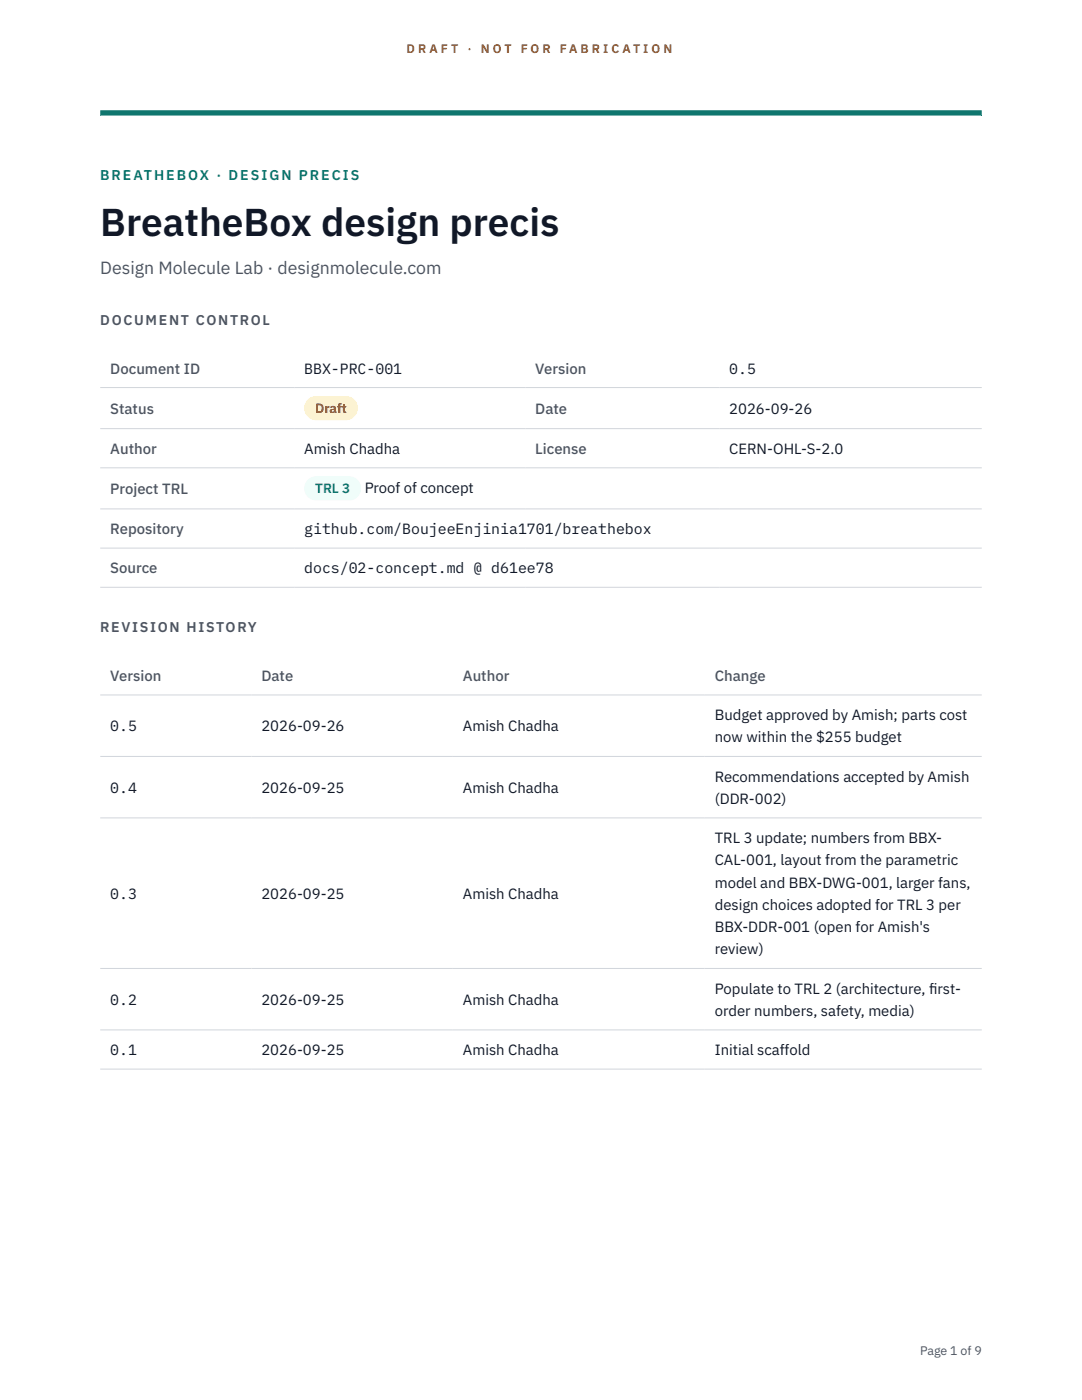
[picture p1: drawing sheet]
<svg xmlns="http://www.w3.org/2000/svg" width="216mm" height="279mm" viewBox="0 0 216 279" stroke-linecap="round" stroke-linejoin="round" font-family="sans-serif">
<defs><g id="words">
<text font-size="7.8" fill="#111827" x="20" y="47.1">BreatheBox design precis</text>
<text font-size="3.5" fill="#4b5563" x="20" y="54.6">Design Molecule Lab · designmolecule.com</text>
<g font-size="3" fill="#4b5563">
<text x="22" y="74.5">Document ID</text>
<text x="106.8" y="74.5">Version</text>
<text x="22" y="82.6">Status</text>
<text x="106.8" y="82.6">Date</text>
<text x="22" y="90.6">Author</text>
<text x="106.8" y="90.6">License</text>
<text x="22" y="98.6">Project TRL</text>
<text x="22" y="106.6">Repository</text>
<text x="22" y="114.4">Source</text>
<text x="22" y="135.9">Version</text>
<text x="52.2" y="135.9">Date</text>
<text x="92.4" y="135.9">Author</text>
<text x="142.6" y="135.9">Change</text>
</g>
<g font-size="3" fill="#111827">
<text x="60.7" y="74.5">BBX-PRC-001</text>
<text x="145.5" y="74.5">0.5</text>
<text x="145.5" y="82.6">2026-09-26</text>
<text x="60.7" y="90.6">Amish Chadha</text>
<text x="145.5" y="90.6">CERN-OHL-S-2.0</text>
<text x="72.8" y="98.5">Proof of concept</text>
<text x="60.7" y="106.6">github.com/BoujeeEnjinia1701/breathebox</text>
<text x="60.7" y="114.4">docs/02-concept.md @ d61ee78</text>
<text x="142.6" y="143.7">Budget approved by Amish; parts cost</text>
<text x="22" y="145.9">0.5</text>
<text x="52.2" y="145.9">2026-09-26</text>
<text x="92.4" y="145.9">Amish Chadha</text>
<text x="142.6" y="148.2">now within the $255 budget</text>
<text x="142.6" y="156">Recommendations accepted by Amish</text>
<text x="22" y="158.2">0.4</text>
<text x="52.2" y="158.2">2026-09-25</text>
<text x="92.4" y="158.2">Amish Chadha</text>
<text x="142.6" y="160.4">(DDR-002)</text>
<text x="142.6" y="168.3">TRL 3 update; numbers from BBX-</text>
<text x="142.6" y="172.7">CAL-001, layout from the parametric</text>
<text x="22" y="179.4">0.3</text>
<text x="52.2" y="179.4">2026-09-25</text>
<text x="92.4" y="179.4">Amish Chadha</text>
<text x="142.6" y="177.1">model and BBX-DWG-001, larger fans,</text>
<text x="142.6" y="181.6">design choices adopted for TRL 3 per</text>
<text x="142.6" y="186">BBX-DDR-001 (open for Amish's</text>
<text x="142.6" y="190.5">review)</text>
<text x="22" y="200.5">0.2</text>
<text x="52.2" y="200.5">2026-09-25</text>
<text x="92.4" y="200.5">Amish Chadha</text>
<text x="142.6" y="198.3">Populate to TRL 2 (architecture, f</text>
<text x="142.6" y="202.7">order numbers, safety, media)</text>
<text x="185.4" y="198.3">irst-</text>
<text x="22" y="210.6">0.1</text>
<text x="52.2" y="210.6">2026-09-25</text>
<text x="92.4" y="210.6">Amish Chadha</text>
<text x="142.6" y="210.6">Initial scaffold</text>
</g>
<text font-size="2.8" fill="#0f766e" x="20" y="36">BREATHEBOX · DESIGN PRECIS</text>
<g font-size="2.8" fill="#4b5563">
<text x="20" y="64.8">DOCUMENT CONTROL</text>
<text x="20" y="126.2">REVISION HISTORY</text>
</g>
<text font-size="2.7" fill="#92400e" x="62.9" y="82.5">Draft</text>
<text font-size="2.7" fill="#0f766e" x="62.9" y="98.5">TRL 3</text>
<g font-size="2.5" fill="#b45309">
<text x="81.1" y="10.5">D R A F T</text>
<text x="93.3" y="10.5">·</text>
<text x="95.9" y="10.5">N O T</text>
<text x="103.9" y="10.5">F O R</text>
<text x="111.7" y="10.5">F A B R I C A T I O N</text>
</g>
<text font-size="2.5" fill="#4b5563" x="183.6" y="270.3">Page 1 of 9</text>
</g></defs>
<path d="M20 23.1h175.9zM20 22h175.9v1.1h-175.9z" fill-rule="evenodd" fill="#0f766e"/>
<path d="M20 77.3h175.9M20 85.5h175.9M20 93.4h175.9M20 101.6h175.9M20 109.4h175.9M20 117.2h175.9M20 138.7h175.9M20 151h175.9M20 163.2h175.9M20 193.3h175.9M20 205.5h175.9M20 213.4h175.9" fill="none" stroke="#d1d5db" stroke-width=".2"/>
<path d="M60.7 79h10.7v4.9h-10.7z" fill="#fef3c7"/>
<path d="M60.7 95.1h11.4v4.8h-11.4z" fill="#f0fdfa"/>
<use href="#words"/>
</svg>
